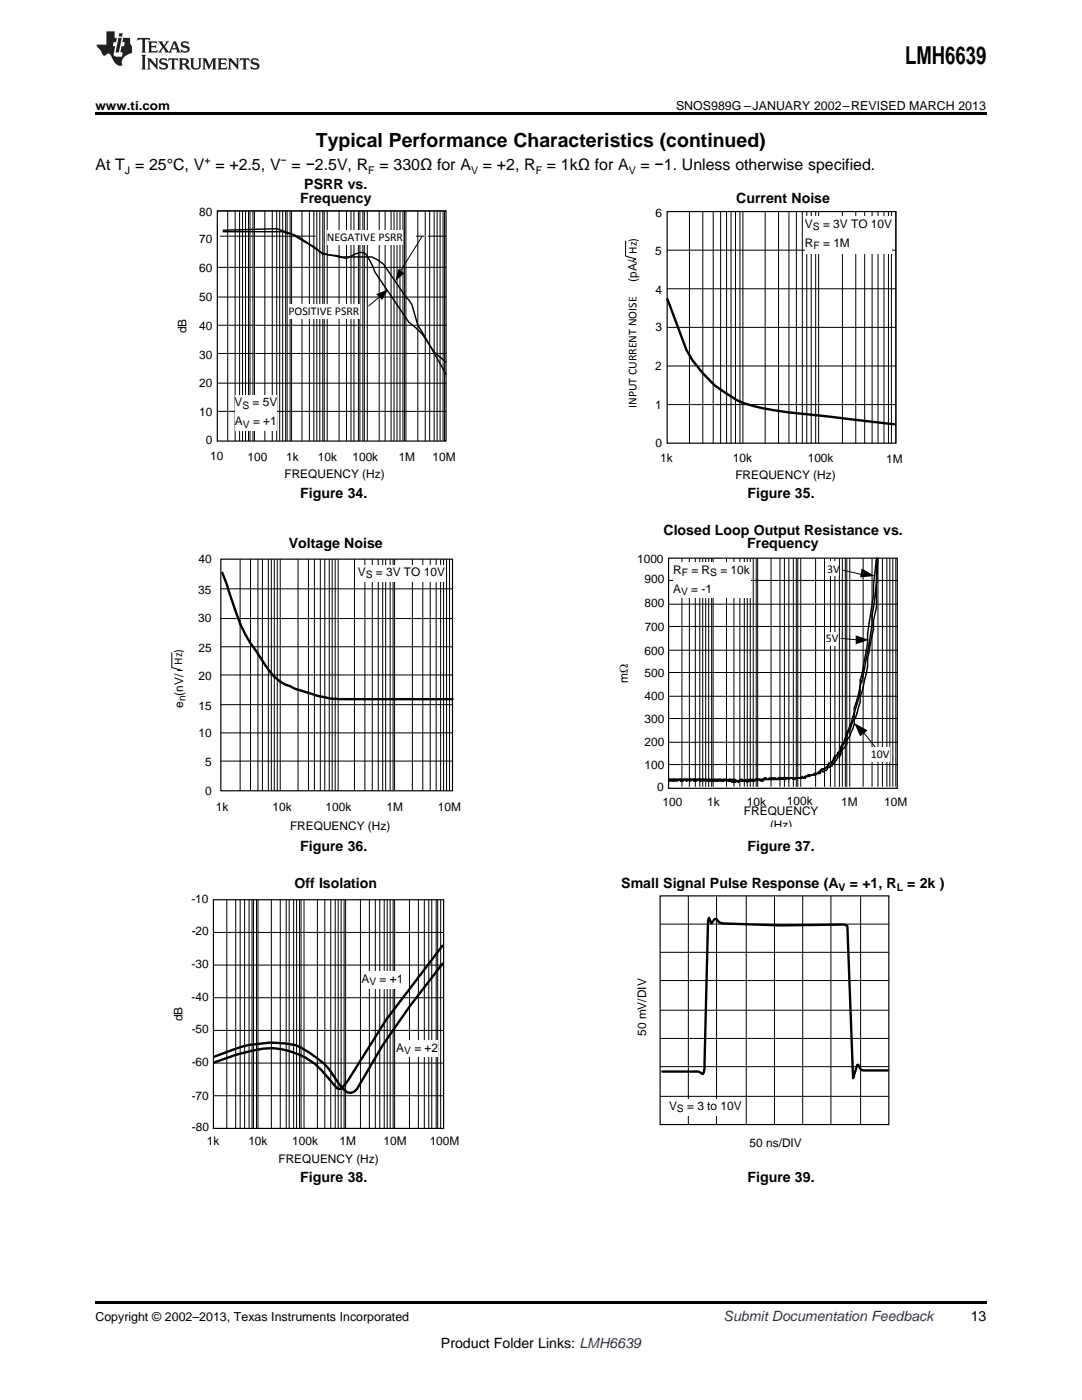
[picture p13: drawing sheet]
<svg xmlns="http://www.w3.org/2000/svg" width="216mm" height="279mm" viewBox="0 0 216 279" stroke-linecap="round" stroke-linejoin="round" font-family="sans-serif">
<defs><g id="words">
<text font-size="4.9" x="180.6" y="12.8">LMH6639</text>
<text font-size="3.9" x="63" y="29.3">Typical Performance Characteristics (continued)</text>
<g font-size="3.2">
<text x="19" y="34">At T = 25°C, V = +2.5, V = −2.5V, R = 330Ω for A</text>
<text x="96.3" y="34">= +2, R = 1kΩ for A</text>
<text x="127.8" y="34">= −1. Unless otherwise specified.</text>
</g>
<g font-size="2.8">
<text x="59.9" y="40.4">Frequency</text>
<text x="60.7" y="37.7">PSRR vs.</text>
<text x="146.9" y="40.4">Current Noise</text>
<text x="59.9" y="99.3">Figure 34.</text>
<text x="149.2" y="99.3">Figure 35.</text>
<text x="132.4" y="106.8">Closed Loop Output Resistance vs.</text>
<text x="57.6" y="109.4">Voltage Noise</text>
<text x="149.1" y="109.4">Frequency</text>
<text x="59.9" y="169.9">Figure 36.</text>
<text x="149.2" y="169.9">Figure 37.</text>
<text x="58.7" y="177.3">Off Isolation</text>
<text x="124" y="177.3">Small Signal Pulse Response (A</text>
<text x="169.6" y="177.3">= +1, R</text>
<text x="181" y="177.3">= 2k )</text>
<text x="59.9" y="235.8">Figure 38.</text>
<text x="149.2" y="235.8">Figure 39.</text>
<text x="193.7" y="263.6">13</text>
<text x="88" y="269">Product Folder Links: LMH6639</text>
</g>
<text font-size="2.8" fill="#0000c8" x="144.4" y="263.6">Submit Documentation Feedback</text>
<g font-size="2.5">
<text x="19" y="21.9">www.ti.com</text>
<text x="134.9" y="21.9">SNOS989G –JANUARY 2002–REVISED MARCH 2013</text>
<text x="19" y="263.6">Copyright © 2002–2013, Texas Instruments Incorporated</text>
</g>
<g font-size="2.4">
<text x="39.8" y="43.1">80</text>
<text x="130.8" y="43.2">6</text>
<text x="160.6" y="45.5">V</text>
<text x="164.2" y="45.5">= 3V TO 10V</text>
<text x="39.7" y="48.4">70</text>
<text x="65.2" y="48.2">NEGATIVE PSRR</text>
<text x="130.7" y="51">5</text>
<text x="160.6" y="49.3">R</text>
<text x="164.2" y="49.3">= 1M</text>
<text x="39.7" y="54.4">60</text>
<text x="127.1" y="56.2" transform="rotate(-90 127.1 56.2)">(pA/ Hz)</text>
<text x="130.8" y="58.6">4</text>
<text x="39.7" y="65.8">40</text>
<text x="39.8" y="60.1">50</text>
<text x="57.6" y="62.9">POSITIVE PSRR</text>
<text x="37.2" y="66.5" transform="rotate(-90 37.2 66.5)">dB</text>
<text x="39.7" y="71.6">30</text>
<text x="130.8" y="66.1">3</text>
<text x="39.7" y="77.3">20</text>
<text x="130.8" y="73.9">2</text>
<text x="39.7" y="83">10</text>
<text x="46.8" y="81.1">V</text>
<text x="50.4" y="81.1">= 5V</text>
<text x="127" y="81.4" transform="rotate(-90 127 81.4)">INPUT CURRENT NOISE</text>
<text x="130.8" y="81.6">1</text>
<text x="41.1" y="88.6">0</text>
<text x="46.9" y="84.9">A</text>
<text x="50.5" y="84.9">= +1</text>
<text x="130.8" y="89.1">0</text>
<text x="42" y="91.9">10</text>
<text x="49.4" y="92">100</text>
<text x="56.8" y="95.4">FREQUENCY (Hz)</text>
<text x="57.1" y="92">1k</text>
<text x="63.4" y="92">10k</text>
<text x="70.3" y="92">100k</text>
<text x="79.6" y="92">1M</text>
<text x="86.3" y="92.1">10M</text>
<text x="131.7" y="92.3">1k</text>
<text x="146.3" y="92.3">10k</text>
<text x="146.7" y="95.7">FREQUENCY (Hz)</text>
<text x="161.2" y="92.3">100k</text>
<text x="176.8" y="92.3">1M</text>
<text x="39.6" y="112.5">40</text>
<text x="127.1" y="112.3">1000</text>
<text x="39.6" y="118.6">35</text>
<text x="71.4" y="114.9">V</text>
<text x="75" y="114.9">= 3V TO 10V</text>
<text x="128.6" y="116.4">900</text>
<text x="134.3" y="118.4">A</text>
<text x="134.3" y="114.6">R</text>
<text x="137.9" y="118.4">= -1</text>
<text x="138" y="114.6">= R</text>
<text x="143.7" y="114.6">= 10k</text>
<text x="165.1" y="114.3">3V</text>
<text x="39.6" y="124.1">30</text>
<text x="128.6" y="121.2">800</text>
<text x="128.6" y="125.9">700</text>
<text x="39.6" y="130.1">25</text>
<text x="128.6" y="130.8">600</text>
<text x="164.8" y="128.2">5V</text>
<text x="36.3" y="132.7" transform="rotate(-90 36.3 132.7)">Hz)</text>
<text x="39.6" y="135.7">20</text>
<text x="125.3" y="136.3" transform="rotate(-90 125.3 136.3)">m:</text>
<text x="128.6" y="135.1">500</text>
<text x="36.6" y="141.3" transform="rotate(-90 36.6 141.3)">e (nV/</text>
<text x="39.6" y="141.6">15</text>
<text x="128.6" y="139.6">400</text>
<text x="39.6" y="147.1">10</text>
<text x="128.6" y="144.4">300</text>
<text x="128.6" y="148.9">200</text>
<text x="41" y="152.9">5</text>
<text x="128.6" y="153.5">100</text>
<text x="173.8" y="151.2">10V</text>
<text x="40.9" y="158.6">0</text>
<text x="43.1" y="161.8">1k</text>
<text x="54.4" y="161.8">10k</text>
<text x="65" y="161.8">100k</text>
<text x="77.1" y="161.8">1M</text>
<text x="87.4" y="161.8">10M</text>
<text x="131.1" y="157.9">0</text>
<text x="132.2" y="160.9">100</text>
<text x="141.1" y="160.9">1k</text>
<text x="149" y="160.8">10k</text>
<text x="157" y="160.7">100k</text>
<text x="167.8" y="160.9">1M</text>
<text x="176.4" y="160.8">10M</text>
<text x="57.9" y="165.7">FREQUENCY (Hz)</text>
<text x="148.4" y="162.6">FREQUENCY</text>
<text x="153.6" y="165.5">(Hz)</text>
<text x="38.2" y="180.1">-10</text>
<text x="38.2" y="186.7">-20</text>
<text x="38.2" y="193.2">-30</text>
<text x="72.1" y="196.1">A</text>
<text x="75.8" y="196.1">= +1</text>
<text x="36.4" y="203.8" transform="rotate(-90 36.4 203.8)">dB</text>
<text x="38.2" y="199.8">-40</text>
<text x="38.2" y="206.2">-50</text>
<text x="79.1" y="209.9">A</text>
<text x="82.7" y="209.9">= +2</text>
<text x="128.9" y="206.7" transform="rotate(-90 128.9 206.7)">50 mV/DIV</text>
<text x="38.2" y="212.7">-60</text>
<text x="38.2" y="219.4">-70</text>
<text x="133.5" y="221.6">V</text>
<text x="137.1" y="221.6">= 3 to 10V</text>
<text x="38.3" y="225.8">-80</text>
<text x="41.3" y="228.5">1k</text>
<text x="49.6" y="228.5">10k</text>
<text x="55.6" y="232">FREQUENCY (Hz)</text>
<text x="58.3" y="228.4">100k</text>
<text x="67.7" y="228.5">1M</text>
<text x="76.5" y="228.5">10M</text>
<text x="85.7" y="228.5">100M</text>
<text x="149.6" y="228.9">50 ns/DIV</text>
</g>
<g font-size="2.1">
<text x="24.9" y="34.6">J</text>
<text x="40.8" y="32.7">+</text>
<text x="56" y="32.7">−</text>
<text x="73.5" y="34.6">F</text>
<text x="94" y="34.6">V</text>
<text x="106.9" y="34.6">F</text>
<text x="125.5" y="34.6">V</text>
<text x="162.2" y="45.9">S</text>
<text x="162.3" y="49.7">F</text>
<text x="48.4" y="81.5">S</text>
<text x="48.5" y="85.3">V</text>
<text x="73" y="115.3">S</text>
<text x="135.9" y="118.8">V</text>
<text x="136" y="115">F</text>
<text x="141.7" y="115">S</text>
<text x="37" y="140" transform="rotate(-90 37 140)">n</text>
<text x="167.3" y="177.9">V</text>
<text x="178.9" y="177.9">L</text>
<text x="73.7" y="196.5">V</text>
<text x="80.6" y="210.3">V</text>
<text x="135.1" y="222">S</text>
</g>
</g></defs>
<path d="M19 259.7h177.8v.5h-177.8z" fill="#000"/>
<g fill="#fff">
<path d="M66.9 237.6h.3v.7h-.3z"/>
<path d="M156.1 237.6h.4v.7h-.4z"/>
</g>
<path d="M88.3 188.8l-11.3 14.8-8.2 12.9-.7 .7-.3 .1-.5-.1-3.1-3.5a14.4 14.4 0 0 0-13.9-4l-3.5 .9-4 1.4M88.3 192.3l-6.7 8.7-5.2 7.6-5.2 8.7a1.57 1.57 0 0 1-2.6 .1l-.8-.9a16 16 0 0 0-6.1-6.4l-2.7-1.5a24.2 24.2 0 0 0-12.4 .9l-3.8 1.4" fill="none" stroke="#000" stroke-width=".47"/>
<path d="M42.6 179.6h45.9v45.6h-45.9z" fill="none" stroke="#000" stroke-width=".24"/>
<g fill="none" stroke="#000" stroke-width=".2">
<path d="M45.3 179.6v45.6M47 179.6v45.6M47.9 179.6v45.6M48.8 179.6v45.6M49.7 179.6v45.6M50.3 179.6v45.6M50.6 179.6v45.6M51.2 179.6v45.6M51.5 179.6v45.6M54.1 179.6v45.6M55.9 179.6v45.6M57.1 179.6v45.6"/>
<path d="M57.7 179.6v45.6M58.6 179.6v45.6M59.2 179.6v45.6M59.8 179.6v45.6M60.1 179.6v45.6M60.7 179.6v45.6M63.3 179.6v45.6M64.8 179.6v45.6M66 179.6v45.6M66.9 179.6v45.6M67.5 179.6v45.6M68.1 179.6v45.6"/>
<path d="M68.7 179.6v45.6M69 179.6v45.6M71.9 179.6v45.6M73.7 179.6v45.6M74.9 179.6v45.6M75.8 179.6v45.6M76.7 179.6v45.6M77.3 179.6v45.6M77.9 179.6v45.6M78.4 179.6v45.6M78.7 179.6v45.6M81.7 179.6v45.6"/>
<path d="M83.5 179.6v45.6M84.7 179.6v45.6M85.6 179.6v45.6M86.1 179.6v45.6M87 179.6v45.6M87.3 179.6v45.6M87.9 179.6v45.6M42.6 186.1h45.9M42.6 192.6h45.9M42.6 199.1h45.9M42.6 205.6h45.9M42.6 212.2h45.9"/>
<path d="M42.6 218.7h45.9"/>
</g>
<g fill="#fff">
<path d="M72.2 193.8h8.3v3.5h-8.3z" fill-rule="evenodd"/>
<path d="M79 207.7h8.3v3.3h-8.3z" fill-rule="evenodd"/>
</g>
<g fill="none" stroke="#000" stroke-width=".2">
<path d="M137.4 178.8v45.6M143 178.8v45.6M148.9 178.8v45.6M154.5 178.8v45.6M160.2 178.8v45.6M165.8 178.8v45.6M171.7 178.8v45.6M131.7 195.7h45.7M131.7 190.1h45.7M131.7 184.4h45.7M131.7 218.8h45.7M131.7 212.9h45.7"/>
<path d="M131.7 207.2h45.7M131.7 201.6h45.7"/>
</g>
<path d="M131.7 178.8h45.7v45.6h-45.7z" fill="none" stroke="#000" stroke-width=".24"/>
<path d="M133.5 219.4h14.5v3.3h-14.5z" fill-rule="evenodd" fill="#fff"/>
<path d="M177.2 213.6h-4.9l-.5-.2-.5-.9h-.2l-.9 2.7-1.1-30.4-.1-.1-.5-.2-12.8 .2-11.6-.5a1.6 1.6 0 0 1-1.1-.8h-.4l-.6 .9-.5-1.1-.2 .6-.7 28.4a3.2 3.2 0 0 1-.4 2.1l-.8-.4h-7.2" fill="none" stroke="#000" stroke-width=".47"/>
<g fill="#fff">
<path d="M66.9 171.7h.3v.7h-.3z"/>
<path d="M156.1 171.7h.4v.7h-.4z"/>
</g>
<path d="M44.1 111.6h46.2v46.2h-46.2z" fill="none" stroke="#000" stroke-width=".24"/>
<g fill="none" stroke="#000" stroke-width=".2">
<path d="M44.1 117.5h46.2M47.9 111.6v46.2M50 111.6v46.2M51.5 111.6v46.2M52.4 111.6v46.2M53.5 111.6v46.2M54.1 111.6v46.2M54.7 111.6v46.2M55.3 111.6v46.2M55.9 111.6v46.2M59.5 111.6v46.2M61.5 111.6v46.2"/>
<path d="M62.7 111.6v46.2M63.9 111.6v46.2M64.8 111.6v46.2M65.7 111.6v46.2M66.3 111.6v46.2M66.9 111.6v46.2M67.5 111.6v46.2M70.7 111.6v46.2M72.8 111.6v46.2M74.3 111.6v46.2M75.5 111.6v46.2M76.4 111.6v46.2"/>
<path d="M77 111.6v46.2M77.8 111.6v46.2M78.4 111.6v46.2M78.7 111.6v46.2M82.3 111.6v46.2M84.4 111.6v46.2M85.8 111.6v46.2M87 111.6v46.2M87.9 111.6v46.2M88.5 111.6v46.2M89.1 111.6v46.2M89.7 111.6v46.2"/>
<path d="M44.1 134.7h46.2M44.1 129.1h46.2M44.1 123.4h46.2M44.1 151.9h46.2M44.1 146.3h46.2M44.1 140.6h46.2"/>
</g>
<path d="M71.3 112.8h17.5v3.2h-17.5z" fill-rule="evenodd" fill="#fff"/>
<g fill="none" stroke="#000" stroke-width=".2">
<path d="M133.4 115.8h45.6M136.1 111.4v45.6M137.6 111.4v45.6M138.7 111.4v45.6M139.6 111.4v45.6M140.2 111.4v45.6M140.8 111.4v45.6M141.4 111.4v45.6M142 111.4v45.6M142.3 111.4v45.6M145 111.4v45.6M146.4 111.4v45.6"/>
<path d="M147.6 111.4v45.6M148.5 111.4v45.6M149.1 111.4v45.6M149.7 111.4v45.6M150.3 111.4v45.6M150.9 111.4v45.6M151.2 111.4v45.6M153.9 111.4v45.6M155.6 111.4v45.6M156.5 111.4v45.6M157.4 111.4v45.6M158.3 111.4v45.6"/>
<path d="M158.9 111.4v45.6M159.2 111.4v45.6M159.8 111.4v45.6M162.7 111.4v45.6M164.5 111.4v45.6M165.7 111.4v45.6M166.6 111.4v45.6M167.5 111.4v45.6M168.1 111.4v45.6M168.7 111.4v45.6M169 111.4v45.6M169.6 111.4v45.6"/>
<path d="M172.2 111.4v45.6M174 111.4v45.6M175.2 111.4v45.6M176.1 111.4v45.6M177 111.4v45.6M177.6 111.4v45.6M178.2 111.4v45.6M178.7 111.4v45.6M34.3 130.3v2.9l2.1 .6h-.9M133.4 120.6h45.6M133.4 125h45.6M133.4 134.2h45.6"/>
<path d="M133.4 139h45.6M133.4 143.4h45.6M133.4 148.1h45.6M133.4 152.6h45.6"/>
</g>
<path d="M44.4 114.3l1.2 3.4a66.9 66.9 0 0 0 3.3 8.9l3.2 4.8a13.5 13.5 0 0 0 4.8 5.2 33.7 33.7 0 0 0 7.1 2.4l2.4 .5h1M67.4 139.5h22.9" fill="none" stroke="#000" stroke-width=".47"/>
<g fill="none" stroke="#000" stroke-width=".28">
<path d="M174.9 111.4l-.6 5.3v2.1l-1.2 7.7v1.8l-.9 5-.6 2.4v2.4l-1.2 4.4v.6l-.8 2.7-.3 .3-.3 .9v.5l-1.2 1.8M174.9 111.7a50.2 50.2 0 0 1-.9 11.3v1.7a120 120 0 0 1-3 14.8l-.6 1.8v.9l-.5 2.1-.6 1.5-.3 .3v.6l-.6 1.4-.6 .9v.9l-.6 .9h-.6l-.3 .9M175.2 111.4l-.3 5.3v4.5l-.6 2.6v1.8l-1.2 5.9v1.5l-.9 4.2-.6 1.8v1.1l-1.2 3.6a6.4 6.4 0 0 1-1.1 3.5l-.3 .6v.6l-.3 .6-.6 .6-.6 1.5h-.3l-.3 .6-.6 .6M133.4 155.8h1.8l.3-.3 .3 .3M133.4 155.5h10.7v.3M134.3 155.8h.1M134.3 155.5h.1M135.8 155.8h.1M135.8 155.5h.1M135.8 155.8h.6l.3-.3 .3 .3M135.8 155.5v.3M136.1 155.5l-.3 .3"/>
<path d="M137 155.8h.1M137 155.5h.1M137 155.5v.3M137.6 155.5h.1M137.6 155.5v.3h.3l.2-.3 .3 .3M137.6 155.5l-.6 .3M138.4 155.8h.1M138.4 155.5h.1M138.4 155.8h.6l.3-.3 .3 .3M139.6 155.8h.1M139.6 155.5h.1M140.2 155.5h.1"/>
<path d="M140.2 155.5v.3h-.6M140.2 155.5l.3 .3 .3-.3 .3 .3h3.3l.3-.3 .3 .3 .3-.3h1.1l.3 .3M141.4 155.8h.1M141.4 155.5h.1M141.4 155.5v.3M141.4 155.5l.3 .3 .3-.3 .3 .3 .3-.3 .3 .3M142.9 155.8h.1M142.9 155.5h.1M143.5 155.5l-.3 .3M143.8 155.5l.3 .3M144.1 155.8h.1M144.4 155.5h.6"/>
<path d="M144.4 155.5l-.3 .3M144.4 155.5l.3 .3 .3-.3M145 155.5l.3 .3h4.4l.3-.3h.3l.3 .3M145.6 155.8h.1M145.6 155.5h.1M145.9 155.8l.2 .3h.3l.3-.3M146.7 155.8h.1M147 155.8l-.3 .3v-.6l.6 .6 .3-.3M147.3 155.8l.3-.3h.6v.3M148.2 155.8h.1M148.5 155.8l.3-.3 .3 .3 .3-.3v.3M148.8 155.8l.3 .3 .6-.6 .3 .3h.6"/>
<path d="M149.4 155.8h.1M150.3 155.8l.3-.3h1.2l.3 .3M150.9 155.5h.1M150.9 155.5l-.3 .3M150.9 155.5l.3 .3 .3-.3 .3 .3 .3-.3M152.1 155.8h.1M152.1 155.5h.1M152.1 155.5v.3M152.7 155.5h.1M152.7 155.3h.1M152.7 155.5h3.2l.3-.2 .3 .2M152.7 155.5l-.6 .3"/>
<path d="M152.7 155.3l-.6 .2M152.7 155.3l.3 .2M153.3 155.5l.3-.2 .3 .2M153.9 155.5h.1M153.9 155.5v-.2h.5l.3 .2M155.3 155.5h.1M155.3 155.3h.1M155.3 155.3l.3 .2 .3-.2 .3 .2h.6l.3-.2 .3 .2 .3-.2M155.3 155.3h5.4M155.3 155.3l-.3 .2-.3-.2-.3 .2M155.3 155.3v.2M156.5 155.5h.1"/>
<path d="M156.5 155.3h.1M156.8 155.3l-.3 .2M158 155.3h.1M158 155.3l.3 .2h.3l.3-.2M159.2 155.3h.1M160.7 155h.1M160.7 155l-.3 .3-.3-.3-.3 .3M160.7 155v.3M161.9 154.7h.1M161.9 154.7l-.3 .3-.3-.3-.6 .6M162.7 154.4l-.3 .3M163.6 154.1h.1"/>
<path d="M163.6 154.1h-.3l-.6 .6h-1.1l-.3 .3h-.6M164.2 153.5l-.9 .9M165.1 152.9h.1M165.1 152.9v.6l-.3 .3h-.3l-.3 .3-.3-.3M166.3 151.7h.1M166.3 152.3h.1M166.3 151.7l-.3 .6h-.6l-.3 .6M166.3 152.3l-.3 .6h-.3l-.3 .3h-.6M167.8 149.6l-.6 .6-.6 1.2-2.1 2.1h-.6l-.3 .3v.6h-1.2l-.2 .3"/>
</g>
<path d="M133.4 111.4h45.6v45.9h-45.6z" fill="none" stroke="#000" stroke-width=".24"/>
<g fill="#fff">
<path d="M134.3 112.3h15.4v7.1h-15.4z" fill-rule="evenodd"/>
<path d="M165.1 112h2.4v2.9h-2.4z" fill-rule="evenodd"/>
<path d="M164.8 126.2h2.4v2.7h-2.4z" fill-rule="evenodd"/>
<path d="M173.7 149h3.9v3h-3.9z" fill-rule="evenodd"/>
</g>
<path d="M168.1 113.8l3.8 .9M133.4 129.8h45.6M167.8 127.4l3.2 .3M172.2 146.1l2.4 2.9" fill="none" stroke="#000" stroke-width=".2"/>
<path d="M171.9 113.5l2.7 1.4-3 .3zM170.7 126.8l2.7 .9-2.7 .9zM170.4 144.3l2.7 1.5-1.5 1.2z" fill="#000"/>
<g fill="#fff">
<path d="M66.9 101.1h.3v.7h-.3z"/>
<path d="M156.1 101.1h.4v.7h-.4z"/>
</g>
<g fill="none" stroke="#000" stroke-width=".2">
<path d="M133.1 57.6h45.7M133.1 49.9h45.7M137.6 42.2v46.2M140.2 42.2v46.2M142.3 42.2v46.2M143.8 42.2v46.2M145 42.2v46.2M145.9 42.2v46.2M146.8 42.2v46.2M147.6 42.2v46.2M148.2 42.2v46.2M152.7 42.2v46.2"/>
<path d="M155.3 42.2v46.2M157.4 42.2v46.2M158.9 42.2v46.2M160.1 42.2v46.2M161 42.2v46.2M161.9 42.2v46.2M162.8 42.2v46.2M163.4 42.2v46.2M168.1 42.2v46.2M170.8 42.2v46.2M172.5 42.2v46.2M174 42.2v46.2"/>
<path d="M175.2 42.2v46.2M176.4 42.2v46.2M177.3 42.2v46.2M177.9 42.2v46.2M178.8 42.2v46.2M133.1 73h45.7M133.1 65.3h45.7M133.1 80.7h45.7"/>
</g>
<path d="M133.1 42.2h45.7v46.2h-45.7z" fill="none" stroke="#000" stroke-width=".24"/>
<path d="M133.2 59.7l3.8 10.1 1.2 2.1 2 2.5 2.4 2.5 2.2 1.5a19.9 19.9 0 0 0 9.6 3.5l24 2.8" fill="none" stroke="#000" stroke-width=".47"/>
<path d="M160.7 43.1h17.2v7.4h-17.2z" fill-rule="evenodd" fill="#fff"/>
<g fill="none" stroke="#000" stroke-width=".2">
<path d="M43.4 42.1h45.6M43.4 53.4h45.6M43.4 59.3h45.6M45.4 42.1v45.9M46.9 42.1v45.9M47.8 42.1v45.9M48.4 42.1v45.9M49 42.1v45.9M49.6 42.1v45.9M49.9 42.1v45.9M50.5 42.1v45.9M50.8 42.1v45.9"/>
<path d="M52.8 42.1v45.9M54.3 42.1v45.9M55.2 42.1v45.9M55.8 42.1v45.9M56.4 42.1v45.9M57 42.1v45.9M57.3 42.1v45.9M57.9 42.1v45.9M58.2 42.1v45.9M60.3 42.1v45.9M61.7 42.1v45.9M62.6 42.1v45.9"/>
<path d="M63.2 42.1v45.9M63.8 42.1v45.9M64.4 42.1v45.9M64.7 42.1v45.9M65.3 42.1v45.9M67.7 42.1v45.9M69.1 42.1v45.9M70 42.1v45.9M70.6 42.1v45.9M71.5 42.1v45.9M71.8 42.1v45.9M72.4 42.1v45.9"/>
<path d="M72.7 42.1v45.9M73.3 42.1v45.9M75.7 42.1v45.9M76.8 42.1v45.9M78 42.1v45.9M78.6 42.1v45.9M79.2 42.1v45.9M79.8 42.1v45.9M80.4 42.1v45.9M80.7 42.1v45.9M81 42.1v45.9M83.4 42.1v45.9"/>
<path d="M84.9 42.1v45.9M85.7 42.1v45.9M86.6 42.1v45.9M87.2 42.1v45.9M87.8 42.1v45.9M88.4 42.1v45.9M88.7 42.1v45.9M124.8 48.1v3l2.1 .6-.6 .3M43.4 64.9h45.6M43.4 70.5h45.6M43.4 76.5h45.6M43.4 82.1h45.6"/>
</g>
<path d="M43.4 42.1h45.6v45.9h-45.6z" fill="none" stroke="#000" stroke-width=".24"/>
<path d="M44.5 45.9l10.7-.3a15 15 0 0 1 7.1 3.6l2.1 1.5 4.7 .9 2.7-1.2h.6l.6 .3 .9 1.5 .9 2 6.8 10.1 2.7 2.4 2.3 3.5 2.4 2.1M44.5 46.2h11.9l2.1 .6 2.3 1.5 1.8 .9a5.9 5.9 0 0 0 4.5 1.8l1.2 .3h5.9l1.2 .6 1.2 .9 4.4 6.5 1.2 1.5 1.2 4.1 1.5 2.4 4.1 7.4" fill="none" stroke="#000" stroke-width=".28"/>
<g fill="#fff">
<path d="M46.9 78.8h8.3v7.2h-8.3z" fill-rule="evenodd"/>
<path d="M65.3 45.9h15.1v3h-15.1z" fill-rule="evenodd"/>
<path d="M57.6 60.8h14.2v2.9h-14.2z" fill-rule="evenodd"/>
</g>
<path d="M44 47.1h18.9M75.7 59.3l-2.1 1.8M83.1 47.1h1.5M84.3 47.1l-4.5 7.1M85.4 47.1h3.6" fill="none" stroke="#000" stroke-width=".2"/>
<path d="M75.1 58.7l2.3-.9-1.1 2.1zM79.5 53.7l1.2 .8-1.8 1.5z" fill="#000"/>
<path d="M19 22.5h177.8v.5h-177.8z" fill="#000"/>
<g fill="#231f20">
<path d="M27.5 7.6l-.1 .5 .4-.2h.6v.1v2.1l-.2 .4h1l-.3-.4v-2.1l.1-.1h.5l.5 .2-.2-.5zM29.5 8.3l.2 .3v1.5l-.2 .4h1.8l.2-.6a1.04 1.04 0 0 1-1.3 .2v-.7h.6l.3 .2v-.6l-.3 .2h-.6v-.6l.8-.1 .4 .3-.2-.5zM31.5 8.3l.9 1.1-.9 1.1h.8l-.2-.2 .5-.7 .4 .7-.2 .2h1.5l-.1-.2 .1-.4h.9l.1 .4-.2 .2h1l-.3-.3-.7-1.9h-.5l-.9 2-.8-1 .9-1h-.8l.1 .3-.3 .5-.4-.6 .2-.2zM34.7 8.6l.4 1h-.7zM36.3 8.4a.63 .63 0 0 0-.2 .7 .63 .63 0 0 0 .6 .4l.6 .2 .1 .2a.75 .75 0 0 1-.7 .4 .75 .75 0 0 1-.6-.5l.1 .7 .1-.1a1.11 1.11 0 0 0 1.5-.6 1.13 1.13 0 0 0-1.2-.8l-.1-.4a1.04 1.04 0 0 1 1.2 .2l-.2-.5-.1 .1-.5-.2zM28.2 10.9l.2 .4v2.2l-.2 .4h1l-.3-.4v-2.2l.3-.4zM29.3 11.6l.3 .4v1.5l-.3 .4h.8l-.2-.4v-1.3l1.5 1.7v-1.9l.2-.4h-.7l.2 .4v.9l-1.1-1.3zM32 11.8a.62 .62 0 0 0-.2 .7 .62 .62 0 0 0 .6 .4l.6 .1 .1 .3a.76 .76 0 0 1-.7 .3 .76 .76 0 0 1-.6-.4l.1 .7 .1-.1a1.11 1.11 0 0 0 1.5-.6 1.13 1.13 0 0 0-1.2-.8l-.1-.4a1.04 1.04 0 0 1 1.2 .2l-.2-.6-.1 .1-.5-.1zM33.7 11.6l-.2 .6a.61 .61 0 0 1 .8-.3v1.6l-.2 .4h.9l-.2-.4v-1.6a.63 .63 0 0 1 .8 .3l-.2-.6zM35.6 11.6l.3 .4v1.5l-.3 .4h1l-.2-.2v-.8l.5 .2a.76 .76 0 0 0 1.2 .7l-1-1a.58 .58 0 0 0 .6-.5 .58 .58 0 0 0-.5-.6zM36.4 11.9h.1a.45 .45 0 0 1 .5 .1 .45 .45 0 0 1 .1 .5l-.7 .2zM37.9 11.6l.2 .2a2.17 2.17 0 0 0 .3 1.9 .99 .99 0 0 0 1.6-.6v-1.1l.2-.4h-.7l.2 .2a1.92 1.92 0 0 1-.2 1.8 .6 .6 0 0 1-.9-.5v-1.1l.2-.4zM40.4 11.6l.2 .4v1.5l-.2 .4h.7l-.2-.4v-1.4l.8 1.8 .8-1.8v1.4l-.2 .4h.9l-.2-.4v-1.5l.2-.4h-.8l-.6 1.5-.6-1.5zM43.4 11.6l.2 .4v1.5l-.2 .4h1.8l.2-.6a1.04 1.04 0 0 1-1.3 .1v-.6h.5l.4 .2v-.6l-.4 .2h-.5v-.7h.8l.3 .3-.1-.6zM45.5 11.6l.2 .4v1.5l-.2 .4h.7l-.2-.4v-1.3l1.5 1.7v-1.9l.2-.4h-.7l.2 .4v.9l-1.1-1.3zM47.9 11.6l-.1 .6a.61 .61 0 0 1 .8-.3v1.6l-.3 .4h1l-.3-.4 .1-1.6a.63 .63 0 0 1 .7 .3l-.1-.6zM50.2 11.8a.62 .62 0 0 0-.2 .7 .62 .62 0 0 0 .6 .4l.6 .1 .2 .3a.76 .76 0 0 1-.8 .3 .76 .76 0 0 1-.6-.4l.1 .7 .2-.1a1.11 1.11 0 0 0 1.5-.6 1.13 1.13 0 0 0-1.3-.8l-.1-.4a1.04 1.04 0 0 1 1.2 .2l-.1-.6-.2 .1-.5-.1z"/>
<path d="M21.2 6.3v2.6h-1.9l.1 .4 .7 .9a.91 .91 0 0 0 1 .8 .56 .56 0 0 1 .5-.3 .56 .56 0 0 1 .5 .3l.4 .8a1.53 1.53 0 0 0 1.9 1.2 1.54 1.54 0 0 1 1-2.1l.9-.3v-1.4a1.52 1.52 0 0 1-.3-1.6h-1.4l-.2 .8h.5l-.2 .8h-.4l-.2 1v.2l.4 .1-.2 .8a1.93 1.93 0 0 1-1.6-.3l.3-1.8h-.5l.2-.8h.4l.2-.8h-.4v-1.3zM23.6 7.6l-.6 2.9h.7l.6-2.9zM23.8 6.6l-.1 .7h.6l.2-.7z"/>
</g>
<use href="#words"/>
</svg>
